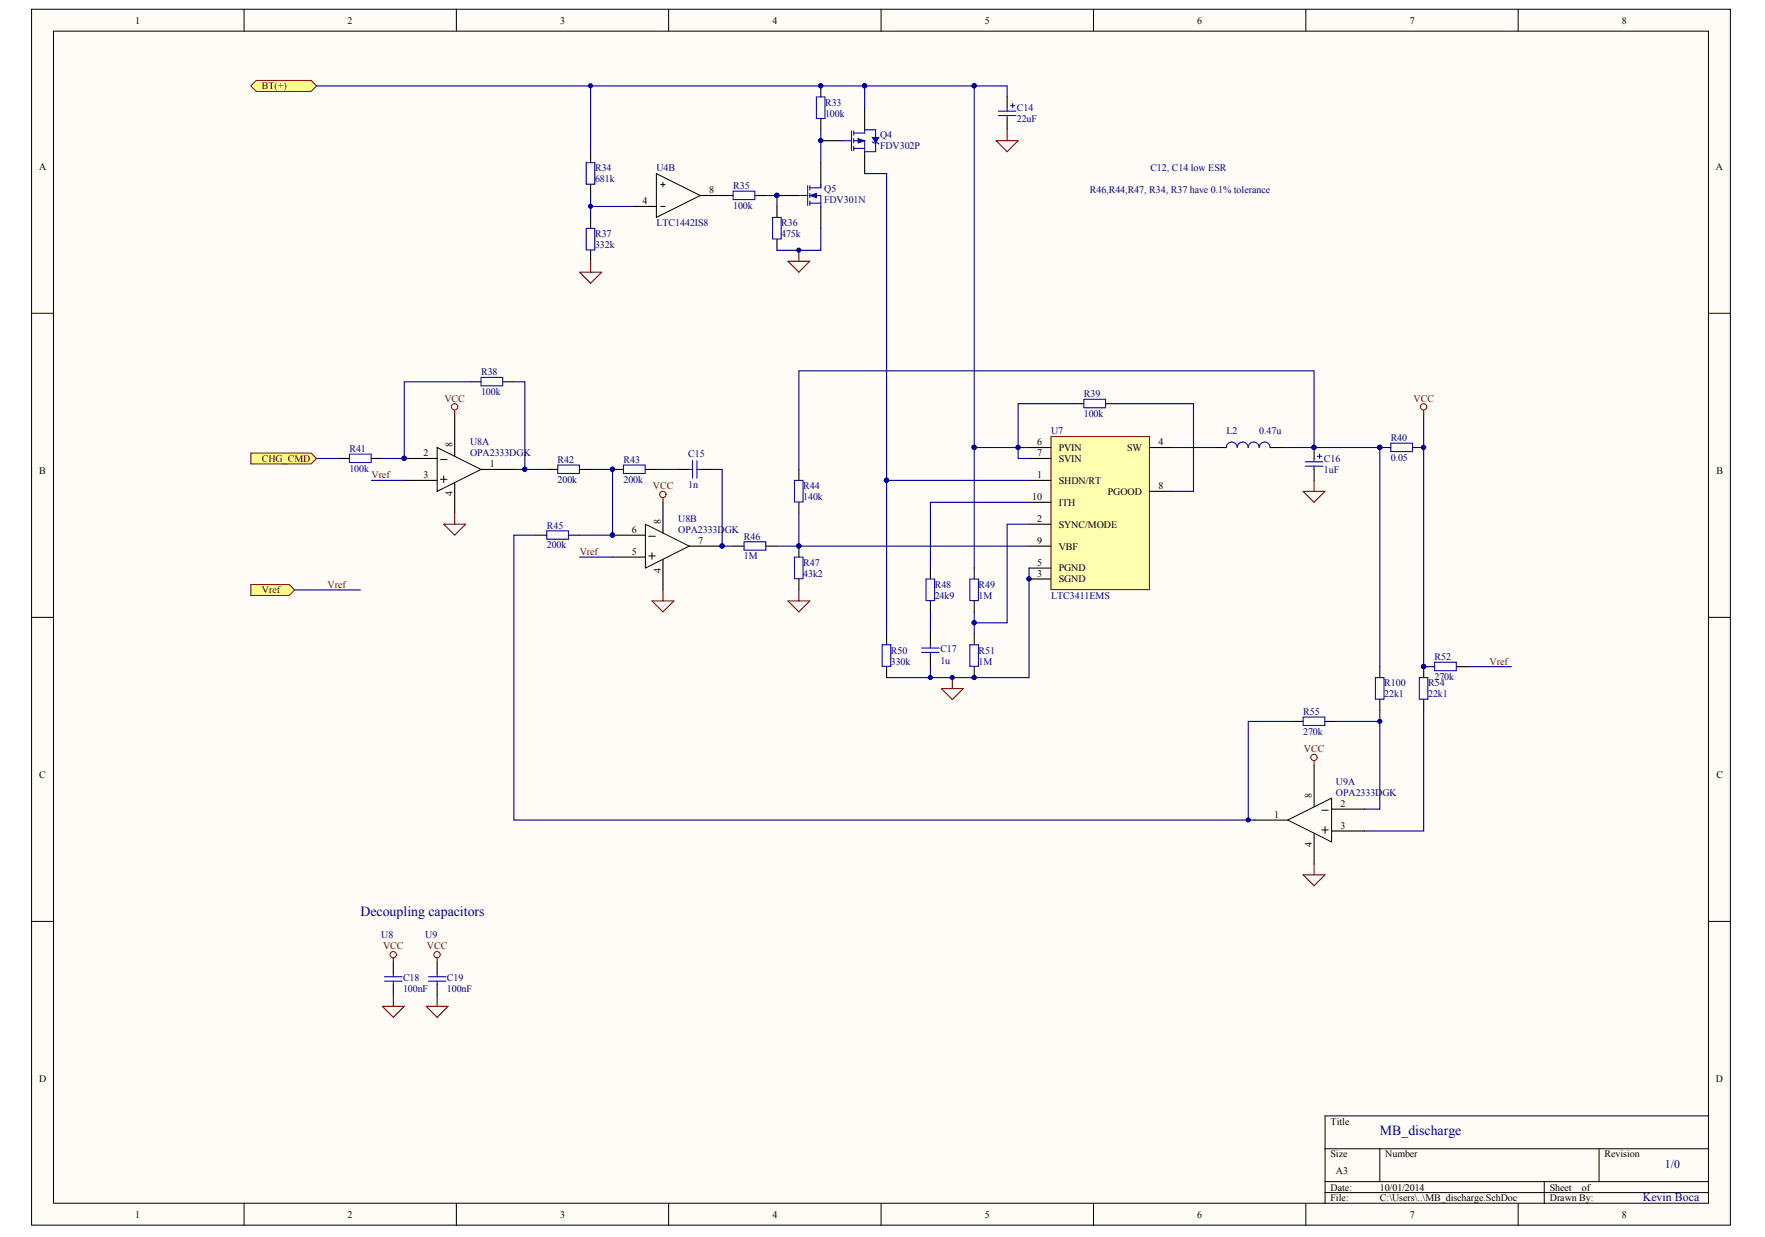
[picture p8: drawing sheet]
<svg xmlns="http://www.w3.org/2000/svg" width="291mm" height="204mm" viewBox="0 0 291 204" stroke-linecap="round" stroke-linejoin="round" font-family="sans-serif">
<defs><g id="words">
<g font-size="2.3" fill="#000080">
<text x="59.4" y="151">Decoupling capacitors</text>
<text x="227.5" y="187.1">MB_discharge</text>
</g>
<g font-size="1.9" fill="#000080">
<text x="270.9" y="198">Kevin Boca</text>
<text x="274.5" y="192.5">1/0</text>
</g>
<g font-size="1.6">
<text x="22.3" y="3.9">1</text>
<text x="57.3" y="3.9">2</text>
<text x="92.4" y="3.9">3</text>
<text x="127.4" y="3.9">4</text>
<text x="162.4" y="3.9">5</text>
<text x="197.4" y="3.9">6</text>
<text x="232.5" y="3.9">7</text>
<text x="267.5" y="3.9">8</text>
<text x="6.4" y="28">A</text>
<text x="283" y="28">A</text>
<text x="106" y="33.7">4</text>
<text x="116.9" y="31.9">8</text>
<text x="69.8" y="75.2">2</text>
<text x="74.6" y="73.8" transform="rotate(-90 74.6 73.8)">8</text>
<text x="80.8" y="77">1</text>
<text x="171" y="73.4">6</text>
<text x="171" y="75.2">7</text>
<text x="174.6" y="74.3">PVIN</text>
<text x="174.6" y="76.1">SVIN</text>
<text x="185.8" y="74.3">SW</text>
<text x="191" y="73.4">4</text>
<text x="6.5" y="78.2">B</text>
<text x="69.8" y="78.8">3</text>
<text x="74.6" y="81.8" transform="rotate(-90 74.6 81.8)">4</text>
<text x="170.2" y="82.4">10</text>
<text x="171" y="78.8">1</text>
<text x="174.6" y="79.7">SHDN/RT</text>
<text x="174.6" y="83.4">ITH</text>
<text x="182.7" y="81.5">PGOOD</text>
<text x="191" y="80.7">8</text>
<text x="283" y="78.2">B</text>
<text x="104.2" y="87.8">6</text>
<text x="109" y="86.4" transform="rotate(-90 109 86.4)">8</text>
<text x="115.1" y="89.7">7</text>
<text x="171" y="86.1">2</text>
<text x="171" y="89.7">9</text>
<text x="174.6" y="87">SYNC/MODE</text>
<text x="104.2" y="91.5">5</text>
<text x="109" y="94.4" transform="rotate(-90 109 94.4)">4</text>
<text x="171" y="93.3">5</text>
<text x="171" y="95.1">3</text>
<text x="174.6" y="90.6">VBF</text>
<text x="174.6" y="94.2">PGND</text>
<text x="174.6" y="96">SGND</text>
<text x="6.5" y="128.3">C</text>
<text x="216.3" y="131.6" transform="rotate(-90 216.3 131.6)">8</text>
<text x="283" y="128.3">C</text>
<text x="210.1" y="134.8">1</text>
<text x="221" y="136.6">3</text>
<text x="221" y="133">2</text>
<text x="216.3" y="139.6" transform="rotate(-90 216.3 139.6)">4</text>
<text x="6.4" y="178.4">D</text>
<text x="283" y="178.4">D</text>
<text x="219.4" y="185.4">Title</text>
<text x="219.4" y="190.8">Size</text>
<text x="228.4" y="190.8">Number</text>
<text x="264.6" y="190.8">Revision</text>
<text x="219.4" y="196.3">Date:</text>
<text x="220.3" y="193.5">A3</text>
<text x="227.5" y="196.3">10/01/2014</text>
<text x="255.6" y="196.3">Sheet</text>
<text x="260.8" y="196.3">of</text>
<text x="22.3" y="200.7">1</text>
<text x="57.3" y="200.7">2</text>
<text x="92.4" y="200.7">3</text>
<text x="127.4" y="200.7">4</text>
<text x="162.4" y="200.7">5</text>
<text x="197.4" y="200.7">6</text>
<text x="219.4" y="198">File:</text>
<text x="227.5" y="198">C:\Users\..\MB_discharge.SchDoc</text>
<text x="232.5" y="200.7">7</text>
<text x="255.6" y="198">Drawn By:</text>
<text x="267.5" y="200.7">8</text>
</g>
<g font-size="1.6" fill="#800000">
<text x="43.2" y="14.7">BT(+)</text>
<text x="73.3" y="66.2">VCC</text>
<text x="233.1" y="66.2">VCC</text>
<text x="43.2" y="76.1">CHG_CMD</text>
<text x="61.3" y="78.8">Vref</text>
<text x="107.7" y="80.7">VCC</text>
<text x="95.6" y="91.5">Vref</text>
<text x="43.2" y="97.8">Vref</text>
<text x="54" y="96.9">Vref</text>
<text x="245.6" y="109.5">Vref</text>
<text x="215" y="124">VCC</text>
<text x="63.2" y="156.5">VCC</text>
<text x="70.4" y="156.5">VCC</text>
</g>
<g font-size="1.6" fill="#000080">
<text x="136.1" y="17.4">R33</text>
<text x="136.1" y="19.2">100k</text>
<text x="145.1" y="22.7">Q4</text>
<text x="167.7" y="18.3">C14</text>
<text x="167.7" y="20.1">22uF</text>
<text x="98.1" y="28.2">R34</text>
<text x="108.2" y="28.2">U4B</text>
<text x="145.1" y="24.5">FDV302P</text>
<text x="189.7" y="28.2">C12, C14 low ESR</text>
<text x="98.1" y="30.1">681k</text>
<text x="120.9" y="31.2">R35</text>
<text x="120.9" y="34.4">100k</text>
<text x="135.9" y="31.7">Q5</text>
<text x="135.9" y="33.5">FDV301N</text>
<text x="179.7" y="31.9">R46,R44,R47, R34, R37 have 0.1% tolerance</text>
<text x="98.1" y="39.1">R37</text>
<text x="98.1" y="40.9">332k</text>
<text x="108.2" y="37.3">LTC1442IS8</text>
<text x="128.8" y="37.3">R36</text>
<text x="128.8" y="39.1">475k</text>
<text x="79.3" y="61.9">R38</text>
<text x="79.3" y="65.1">100k</text>
<text x="178.7" y="65.5">R39</text>
<text x="173.3" y="71.6">U7</text>
<text x="178.7" y="68.7">100k</text>
<text x="202.2" y="71.6">L2</text>
<text x="207.6" y="71.6">0.47u</text>
<text x="57.6" y="74.5">R41</text>
<text x="57.6" y="77.7">100k</text>
<text x="77.5" y="73.4">U8A</text>
<text x="77.5" y="75.2">OPA2333DGK</text>
<text x="91.9" y="76.3">R42</text>
<text x="102.8" y="76.3">R43</text>
<text x="113.5" y="75.4">C15</text>
<text x="218.3" y="76.1">C16</text>
<text x="218.3" y="77.9">1uF</text>
<text x="229.3" y="72.7">R40</text>
<text x="229.3" y="76">0.05</text>
<text x="91.9" y="79.6">200k</text>
<text x="102.8" y="79.6">200k</text>
<text x="113.5" y="80.4">1n</text>
<text x="132.5" y="80.7">R44</text>
<text x="132.5" y="82.4">140k</text>
<text x="90.2" y="87.1">R45</text>
<text x="111.8" y="86.1">U8B</text>
<text x="111.8" y="87.8">OPA2333DGK</text>
<text x="122.7" y="88.9">R46</text>
<text x="90.2" y="90.4">200k</text>
<text x="122.7" y="92.2">1M</text>
<text x="132.5" y="93.3">R47</text>
<text x="132.5" y="95.1">43k2</text>
<text x="154.1" y="96.9">R48</text>
<text x="154.1" y="98.7">24k9</text>
<text x="161.4" y="96.9">R49</text>
<text x="161.4" y="98.7">1M</text>
<text x="173.3" y="98.7">LTC3411EMS</text>
<text x="146.9" y="107.7">R50</text>
<text x="155.1" y="107.6">C17</text>
<text x="161.4" y="107.7">R51</text>
<text x="146.9" y="109.5">330k</text>
<text x="155.1" y="109.4">1u</text>
<text x="161.4" y="109.5">1M</text>
<text x="228.3" y="113.1">R100</text>
<text x="235.5" y="113.1">R54</text>
<text x="236.6" y="108.8">R52</text>
<text x="236.6" y="112.1">270k</text>
<text x="214.9" y="117.8">R55</text>
<text x="228.3" y="115">22k1</text>
<text x="235.5" y="115">22k1</text>
<text x="214.9" y="121.1">270k</text>
<text x="220.3" y="129.4">U9A</text>
<text x="220.3" y="131.2">OPA2333DGK</text>
<text x="62.9" y="154.7">U8</text>
<text x="70.1" y="154.7">U9</text>
<text x="66.5" y="161.7">C18</text>
<text x="73.7" y="161.7">C19</text>
<text x="66.5" y="163.6">100nF</text>
<text x="73.7" y="163.6">100nF</text>
</g>
</g></defs>
<g fill="#fffcf8" stroke="#000" stroke-width=".16">
<path d="M5.2 1.5h280.1v200.5h-280.1z"/>
<path d="M8.8 5.1h272.9v193.2h-272.9z"/>
</g>
<g fill="none" stroke="#000" stroke-width=".16">
<path d="M40.2 1.5v3.6M75.2 1.5v3.6M110.3 1.5v3.6M145.3 1.5v3.6M180.3 1.5v3.6M215.3 1.5v3.6M250.3 1.5v3.6M5.2 51.6h3.6M281.8 51.6h3.6M5.2 101.8h3.6M281.8 101.8h3.6M5.2 151.9h3.6"/>
<path d="M281.8 151.9h3.6M40.2 198.4v3.6M75.2 198.4v3.6M110.3 198.4v3.6M145.3 198.4v3.6M180.3 198.4v3.6M215.3 198.4v3.6M218.5 189.4h63.3M218.5 194.8h63.3M218.5 196.6h63.3M227.5 189.4v5.4M250.3 198.4v3.6"/>
<path d="M254.6 194.8v3.6M263.7 189.4v5.4M281.8 183.9h-63.3v14.5"/>
</g>
<path d="M173.3 72h16.2v25.2h-16.2z" fill="#ffffb0" stroke="#800000" stroke-width=".16"/>
<g fill="none" stroke="#000" stroke-width=".18">
<path d="M169.7 73.8h3.6M169.7 75.6h3.6M169.7 79.2h3.6M176.9 66.5h1.8M182.3 66.5h1.8M189.6 73.8h3.6M200.4 73.8h1.8M209.5 73.8h1.8M227.5 73.8h1.8M233 73.8h1.8M153.4 93.6v1.8M153.4 99.1v1.8"/>
<path d="M160.7 93.6v1.8M160.7 99.1v1.8M169.7 86.4h3.6M169.7 90h3.6M169.7 93.6h3.6M169.7 95.4h3.6M169.7 82.8h3.6M189.6 81h3.6M146.2 104.5v1.8M146.2 109.9v1.8M153.4 104.5v1.8M153.4 108.1v1.8"/>
<path d="M160.7 104.5v1.8M160.7 109.9v1.8M213.1 118.9h1.8M218.5 118.9h1.8M227.5 109.9v1.8M227.5 115.3v1.8M234.8 115.3v1.8M236.6 109.9h-1.8v1.8M240.2 109.9h1.8M206.9 135.2h5.4M216.7 126.1v6.9M216.7 137.3v5.1"/>
<path d="M219.6 137h5.4M219.6 133.4h5.4"/>
</g>
<g fill="#000080" stroke="#000080" stroke-width=".16">
<circle cx="169.7" cy="95.4" r=".34"/>
<circle cx="160.6" cy="111.7" r=".34"/>
<circle cx="167.9" cy="73.7" r=".34"/>
<circle cx="160.6" cy="102.6" r=".34"/>
<circle cx="153.4" cy="111.7" r=".34"/>
<circle cx="227.5" cy="118.9" r=".34"/>
<circle cx="234.7" cy="109.9" r=".34"/>
<circle cx="227.5" cy="73.7" r=".34"/>
<circle cx="234.7" cy="73.7" r=".34"/>
<circle cx="205.8" cy="135.2" r=".34"/>
</g>
<g fill="none" stroke="#000080" stroke-width=".18">
<path d="M167.9 73.8h1.8M176.9 66.5h-9v9.1h1.8M184.1 66.5h12.7v14.5h-3.6M193.2 73.8h7.2M128.1 90h41.6M169.7 93.6v18.1h-23.5M169.7 86.4h-3.6v16.3h-5.4v-1.8M169.7 82.8h-16.3v10.8M153.4 100.9v3.6M153.4 109.9v1.8M160.7 102.7v1.8M213.1 118.9h-7.3v16.3"/>
<path d="M220.3 118.9h7.2M227.5 117.1v16.3h-2.5M234.8 117.1v19.9h-9.8"/>
</g>
<g fill="none" stroke="#00f" stroke-width=".18">
<path d="M178.7 65.8h3.6v1.4h-3.6zM204 73.8a.89 .89 0 0 0-.9-.9 .89 .89 0 0 0-.9 .9M205.8 73.8a.89 .89 0 0 0-.9-.9 .89 .89 0 0 0-.9 .9M207.6 73.8a.89 .89 0 0 0-.9-.9 .89 .89 0 0 0-.9 .9M209.4 73.8a.89 .89 0 0 0-.9-.9 .89 .89 0 0 0-.9 .9M229.3 73h3.6v1.4h-3.6zM152.7 95.4h1.4v3.6h-1.4zM159.9 95.4h1.4v3.6h-1.4zM145.5 106.3h1.4v3.5h-1.4zM152 106.8h2.9M152 107.5h2.9M153.4 106.3v.5"/>
<path d="M153.4 107.5v.6M159.9 106.3h1.4v3.5h-1.4zM214.9 118.2h3.6v1.4h-3.6zM226.8 111.7h1.4v3.6h-1.4zM234 111.7h1.4v3.6h-1.4zM236.6 109.2h3.5v1.4h-3.5z"/>
</g>
<path d="M212.3 135.2l7.3-3.6v7.2zM217.9 133.6h1.1M217.9 136.8h1.1M218.5 136.3v1" fill="none" stroke="#000" stroke-width=".16"/>
<path d="M216.7 125.4v.7M214.9 144.2h3.6l-1.8 1.8zM216.7 142.4v1.8" fill="none" stroke="#800000" stroke-width=".18"/>
<circle cx="216.7" cy="124.9" r=".52" fill="none" stroke="#800000" stroke-width=".16"/>
<path d="M41.4 96.3h6.3l.9 .9-.9 1h-6.3z" fill-rule="evenodd" fill="#ffff80" stroke="#800000" stroke-width=".16"/>
<path d="M52.2 75.6h3.6M61.2 79.2h5.5M108.2 77.4h3.6M117.3 77.4h1.8v12.6h1.8M48.6 97.2h10.8M95.6 91.8h5.4M242 109.9h7.2" fill="none" stroke="#000080" stroke-width=".18"/>
<path d="M72.1 73.8l7.2 3.6-7.2 3.6zM72.6 75.8h1.1M72.6 79h1.1M73.2 78.5v1M106.4 86.4l7.3 3.6-7.3 3.6zM107 88.4h1.1M107 91.7h1.1M107.5 91.1v1.1" fill="none" stroke="#000" stroke-width=".16"/>
<g fill="none" stroke="#000" stroke-width=".18">
<path d="M55.8 75.6h1.8M61.2 75.6h1.8M66.7 79.2h5.4M66.7 75.6h5.4M75 68.4v6.8M75 79.5v5.1M77.5 62.9h1.8M79.3 77.4h5.4M82.9 62.9h1.8M101 77.4h1.8M106.4 77.4h1.8M111.8 77.4h1.9"/>
<path d="M115.5 77.4h1.8M88.4 88.2h1.8M93.8 88.2h1.8M101 91.8h5.4M101 88.2h5.4M109.3 82.8v5.1M109.3 92.2v5M113.7 90h5.4M120.9 90h1.8M126.3 90h1.8"/>
</g>
<g fill="#000080" stroke="#000080" stroke-width=".16">
<circle cx="66.6" cy="75.5" r=".34"/>
<circle cx="119.1" cy="90" r=".34"/>
<circle cx="101" cy="88.2" r=".34"/>
<circle cx="101" cy="77.4" r=".34"/>
</g>
<path d="M75 67.6v.8M73.2 86.4h3.6l-1.8 1.8zM75 84.6v1.8M107.5 99.1h3.6l-1.8 1.8zM109.3 82.1v.7M109.3 97.2v1.9" fill="none" stroke="#800000" stroke-width=".18"/>
<g fill="none" stroke="#800000" stroke-width=".16">
<circle cx="75" cy="67.1" r=".52"/>
<circle cx="109.3" cy="81.5" r=".52"/>
</g>
<path d="M57.6 74.9h3.6v1.3h-3.6zM79.3 62.2h3.6v1.4h-3.6zM102.8 76.7h3.6v1.4h-3.6zM113.7 77.4h.5M114.2 75.9v2.9M114.9 75.9v2.9M114.9 77.4h.6M90.2 87.5h3.5v1.4h-3.5zM122.7 89.3h3.6v1.4h-3.6z" fill="none" stroke="#00f" stroke-width=".18"/>
<path d="M41.4 74.7h9.9l.9 .9-.9 .9h-9.9z" fill-rule="evenodd" fill="#ffff80" stroke="#800000" stroke-width=".16"/>
<path d="M90.2 77.4h1.8M95.6 77.4h1.8M131.7 77.4v1.8M131.7 82.8v1.8M131.7 90v1.8M131.7 95.4v1.8" fill="none" stroke="#000" stroke-width=".18"/>
<path d="M92 76.7h3.5v1.4h-3.5zM131 79.2h1.4v3.5h-1.4zM131 91.8h1.4v3.6h-1.4z" fill="none" stroke="#00f" stroke-width=".18"/>
<path d="M77.5 62.9h-10.8v12.7h-3.7M84.7 62.9h1.8v14.5h3.7M84.7 77.4h1.8M97.4 77.4h3.6v10.8h-5.4M216.7 73.8v-12.7h-85v16.3M234.8 68.4v41.5M88.4 88.2h-3.7v47h122.2M131.7 84.6v5.4" fill="none" stroke="#000080" stroke-width=".18"/>
<g fill="#000080" stroke="#000080" stroke-width=".16">
<circle cx="86.5" cy="77.4" r=".34"/>
<circle cx="101" cy="77.4" r=".34"/>
<circle cx="101" cy="88.2" r=".34"/>
<circle cx="66.6" cy="75.5" r=".34"/>
<circle cx="131.7" cy="90" r=".34"/>
<circle cx="216.7" cy="73.7" r=".34"/>
<circle cx="234.7" cy="109.9" r=".34"/>
</g>
<path d="M216.7 79.2v1.8M234.8 67.6v.8M129.9 99.1h3.6l-1.8 1.8zM131.7 97.2v1.9M214.9 81h3.6l-1.8 1.8z" fill="none" stroke="#800000" stroke-width=".18"/>
<circle cx="234.7" cy="67.1" r=".52" fill="none" stroke="#800000" stroke-width=".16"/>
<path d="M41.4 14.2l.9-.9h9l.9 .9-.9 .9h-9z" fill-rule="evenodd" fill="#ffff80" stroke="#800000" stroke-width=".16"/>
<g fill="none" stroke="#000" stroke-width=".18">
<path d="M135.3 14.2v1.8M135.3 19.6v1.8M142.6 17.8v3.6M166.1 16v1.8M166.1 19.6v1.8M97.4 25v1.8M97.4 30.4v1.8M97.4 35.8v1.8M104.6 34h3.6M115.5 32.2h5.4M124.5 32.2h1.8M128.1 32.2h3.6"/>
<path d="M128.1 34v1.8M128.1 39.5v1.8M135.3 23.2h3.7M135.3 26.8v3.6M135.3 34v3.6M142.6 25v3.6M97.4 41.3v1.8M216.7 73.8v1.8M216.7 77.4v1.8M64.9 158.7v1.8M72.1 158.7v1.8M64.9 162.3v1.8"/>
<path d="M72.1 162.3v1.8"/>
</g>
<g fill="none" stroke="#00f" stroke-width=".18">
<path d="M134.6 16h1.4v3.5h-1.4zM164.6 18.3h2.9M164.6 19h2.9M166.1 17.8v.5M166.1 19v.6M166.6 17.4h.7M167 17.1v.7M96.7 26.8h1.4v3.6h-1.4zM96.7 37.6h1.4v3.6h-1.4zM120.9 31.5h3.6v1.4h-3.6zM127.4 35.8h1.4v3.6h-1.4zM131.7 32.2h1.5"/>
<path d="M133.2 30.6v3.3M133.5 32.2h1.8v1.8M133.5 33.5h1.8M133.5 30.6v.7M133.5 31.9v.7M133.5 33.1v.8M135.3 30.4v.6h-1.8M139 23.2h1.4M140.4 21.6v3.2M140.8 21.9h1.8v-.5h1.8v1.3M140.8 23.2h1.8v1.8h1.8v-1.4M140.8 24.5h1.8"/>
<path d="M140.8 21.6v.7M140.8 22.8v.8M140.8 24.1v.7M143.8 23.4l.2 .2h.7l.2 .1M215.2 76.1h2.9M215.2 76.8h2.9M216.7 75.6v.5M216.7 76.8v.6M217.2 75.2h.7M217.6 74.9v.7M63.4 161h2.9M63.4 161.7h2.9"/>
<path d="M64.9 160.5v.5M64.9 161.7v.6M70.6 161h2.9M70.6 161.7h2.9M72.1 160.5v.5M72.1 161.7v.6"/>
</g>
<g fill="none" stroke="#000080" stroke-width=".18">
<path d="M52.2 14.2h108.5M97.4 14.2v10.8M142.6 14.2v3.6M160.7 14.2h5.4v1.8M160.7 14.2v79.4M97.4 32.2v3.6M97.4 34h7.2M126.3 32.2h1.8v1.8M135.3 37.6v3.7h-7.2M135.3 21.4v5.4M142.6 28.6h3.6v50.6M146.2 79.2h23.5"/>
<path d="M146.2 79.2v25.3M160.7 73.8h7.2M211.3 73.8h16.2v36.1"/>
</g>
<g fill="#000080" stroke="#000080" stroke-width=".16">
<circle cx="97.4" cy="34" r=".34"/>
<circle cx="131.7" cy="41.2" r=".34"/>
<circle cx="135.3" cy="23.2" r=".34"/>
<circle cx="135.3" cy="14.1" r=".34"/>
<circle cx="146.2" cy="79.2" r=".34"/>
<circle cx="97.4" cy="14.1" r=".34"/>
<circle cx="160.6" cy="73.7" r=".34"/>
<circle cx="167.9" cy="73.7" r=".34"/>
<circle cx="142.6" cy="14.1" r=".34"/>
<circle cx="160.6" cy="14.1" r=".34"/>
<circle cx="227.5" cy="73.7" r=".34"/>
<circle cx="128.1" cy="32.2" r=".34"/>
<circle cx="216.7" cy="73.7" r=".34"/>
<circle cx="157" cy="111.7" r=".34"/>
</g>
<g fill="none" stroke="#800000" stroke-width=".18">
<path d="M164.3 23.2h3.6l-1.8 1.8zM166.1 21.4v1.8M95.6 44.9h3.6l-1.8 1.8zM97.4 43.1v1.8M129.9 43.1h3.6l-1.8 1.8zM131.7 41.3v1.8M155.2 113.5h3.6l-1.8 1.8zM157 111.7v1.8M64.9 157.9v.8M72.1 157.9v.8M63 165.9h3.7l-1.8 1.8zM64.9 164.1v1.8"/>
<path d="M70.3 165.9h3.6l-1.8 1.8zM72.1 164.1v1.8"/>
</g>
<g fill="#00f" stroke="#00f" stroke-width=".16">
<path d="M141.5 22.8l1.1 .4-1.1 .4z"/>
<path d="M143.8 22.7h1.1l-.5 .9z"/>
<path d="M133.5 32.2l1.1-.3v.7z"/>
</g>
<g fill="none" stroke="#800000" stroke-width=".16">
<circle cx="64.8" cy="157.4" r=".52"/>
<circle cx="72.1" cy="157.4" r=".52"/>
</g>
<path d="M108.2 28.6l7.3 3.6-7.3 3.6zM109 30.4h.7M109 34h.7M109.3 30.1v.7" fill="none" stroke="#000" stroke-width=".16"/>
<use href="#words"/>
</svg>
